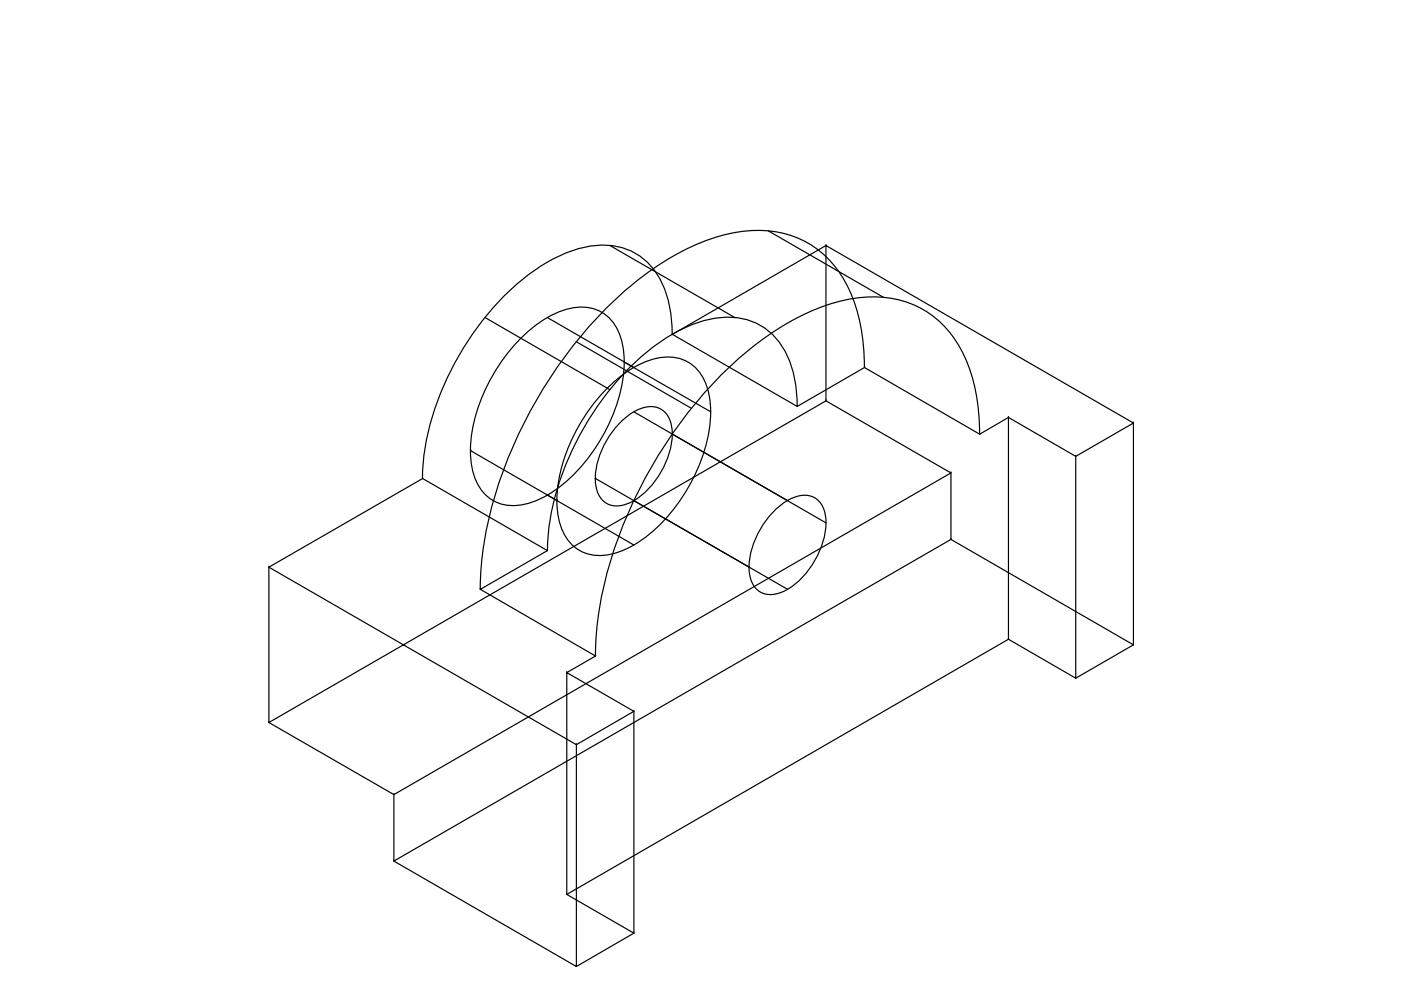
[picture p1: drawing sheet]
<svg xmlns="http://www.w3.org/2000/svg" width="297mm" height="210mm" viewBox="0 0 297 210" stroke-linecap="round" stroke-linejoin="round" font-family="sans-serif">
<!-- layer: 0 -->
<g fill="none" stroke="#000" stroke-width=".25">
<path d="M129.3 52.1l26.5 15.2M162.9 49l24.5 14.1M175.1 52.1h.1M175.1 52.1l-32.5 18.8M102.9 67.3l26.4 15.3M110.4 71.8a21.3 21.3 0 0 1 11.6-6.6 8.5 8.5 0 0 1 9.7 6.6 24.9 24.9 0 0 1-1.6 15.7 35.6 35.6 0 0 1-14.1 17.5 13 13 0 0 1-9.8 1.8 9.3 9.3 0 0 1-6.2-7.8 29.3 29.3 0 0 1 3.6-17.8 38.4 38.4 0 0 1 6.8-9.4zM116.1 67.3l18.3 10.6M122.2 72.5l24.4 14.1M132.4 76.8l18.3 10.5M142.5 70.9a21.3 21.3 0 0 0-4.6-14.7 13.8 13.8 0 0 0-13.9-3.8 35.8 35.8 0 0 0-17 10.2 61.2 61.2 0 0 0-17.2 34.4l-.2 4.4M142.6 70.9l26.4 15.3 14.3-8.3 24.4 14.2M142.6 70.9h.1"/>
<path d="M183.3 77.9a34.9 34.9 0 0 0-5.6-20.5 20.5 20.5 0 0 0-19.3-8.4 43.8 43.8 0 0 0-21.4 9 91.5 91.5 0 0 0-28.2 36.6 78 78 0 0 0-7 30.4M183.3 77.9h.1M99.8 95.6h.1M99.8 95.6l34.6 20M128.7 82.4a21.3 21.3 0 0 1 11.7-6.6 8.5 8.5 0 0 1 9.6 6.6 24.9 24.9 0 0 1-1.5 15.7 35.6 35.6 0 0 1-14.1 17.5 13 13 0 0 1-9.9 1.8 9.3 9.3 0 0 1-6.1-7.8 29.3 29.3 0 0 1 3.5-17.8 38.4 38.4 0 0 1 6.8-9.4zM131.4 89.7a9.8 9.8 0 0 1 7.1-3.5 4.6 4.6 0 0 1 4 4.6 17.3 17.3 0 0 1-9.2 15.9 4.6 4.6 0 0 1-7-4 17.3 17.3 0 0 1 5.1-13zM134.4 87.3l40.7 23.6M169 86.1a21.3 21.3 0 0 0-4.6-14.6 13.8 13.8 0 0 0-13.9-3.8 35.8 35.8 0 0 0-17 10.2 61.2 61.2 0 0 0-17.2 34.4l-.2 4.4M169 86.2h.1M175.1 85l-118.1 68.2 26.5 15.3v14.1l38.7 22.3v-47l-65.2-37.6M175.1 85h.1M207.7 92a34.9 34.9 0 0 0-5.6-20.5 20.5 20.5 0 0 0-19.3-8.4 43.8 43.8 0 0 0-21.4 9 91.5 91.5 0 0 0-28.2 36.6 78 78 0 0 0-7 30.3"/>
<path d="M207.7 92.1h.1M213.8 88.5l14.3 8.3 12.2-7.1v47l-12.2 7.1M213.8 88.5v47l-93.6 54.1M213.8 88.5h.1M213.8 88.5l-6.1 3.6M228.1 96.8v47l-14.3-8.3M228.1 96.8h.1M240.3 89.7l-65.2-37.6v32.9l26.5 15.3v14.1l-118.1 68.2M240.3 89.7h.1M89.6 101.5l-32.6 18.8v32.9M89.6 101.5l26.5 15.2-14.3 8.3 24.5 14.1M89.6 101.5h.1"/>
<path d="M116.1 116.7h.1M118.1 106.2h.1M126.3 101.5h.1M126.3 101.5l40.7 23.5M164 108.4a9.8 9.8 0 0 1 7.1-3.4 4.6 4.6 0 0 1 4 4.6 17.3 17.3 0 0 1-9.2 15.9 4.6 4.6 0 0 1-7-4 17.3 17.3 0 0 1 5.1-13.1zM201.6 100.3h.1M201.6 114.4h.1M201.6 100.3l-118.1 68.2M201.6 114.4l38.7 22.3M57 120.3h.1M101.8 125h.1M126.3 139.1h.1"/>
<path d="M126.3 139.1l-6.1 3.5M158.9 120.3h.1M213.8 135.5h.1M240.3 136.7h.1M57 153.2h.1M120.2 142.6h.1M122.2 157.9l12.2-7.1-14.2-8.2v47l14.2 8.3M122.2 157.9h.1M134.4 150.8v47.1l-12.2 7M134.4 150.8h.1M228.1 143.8h.1M83.5 168.5h.1"/>
<path d="M83.5 182.6h.1M120.2 189.6h.1M134.4 197.9h.1M122.2 204.9h.1"/>
</g>
</svg>
